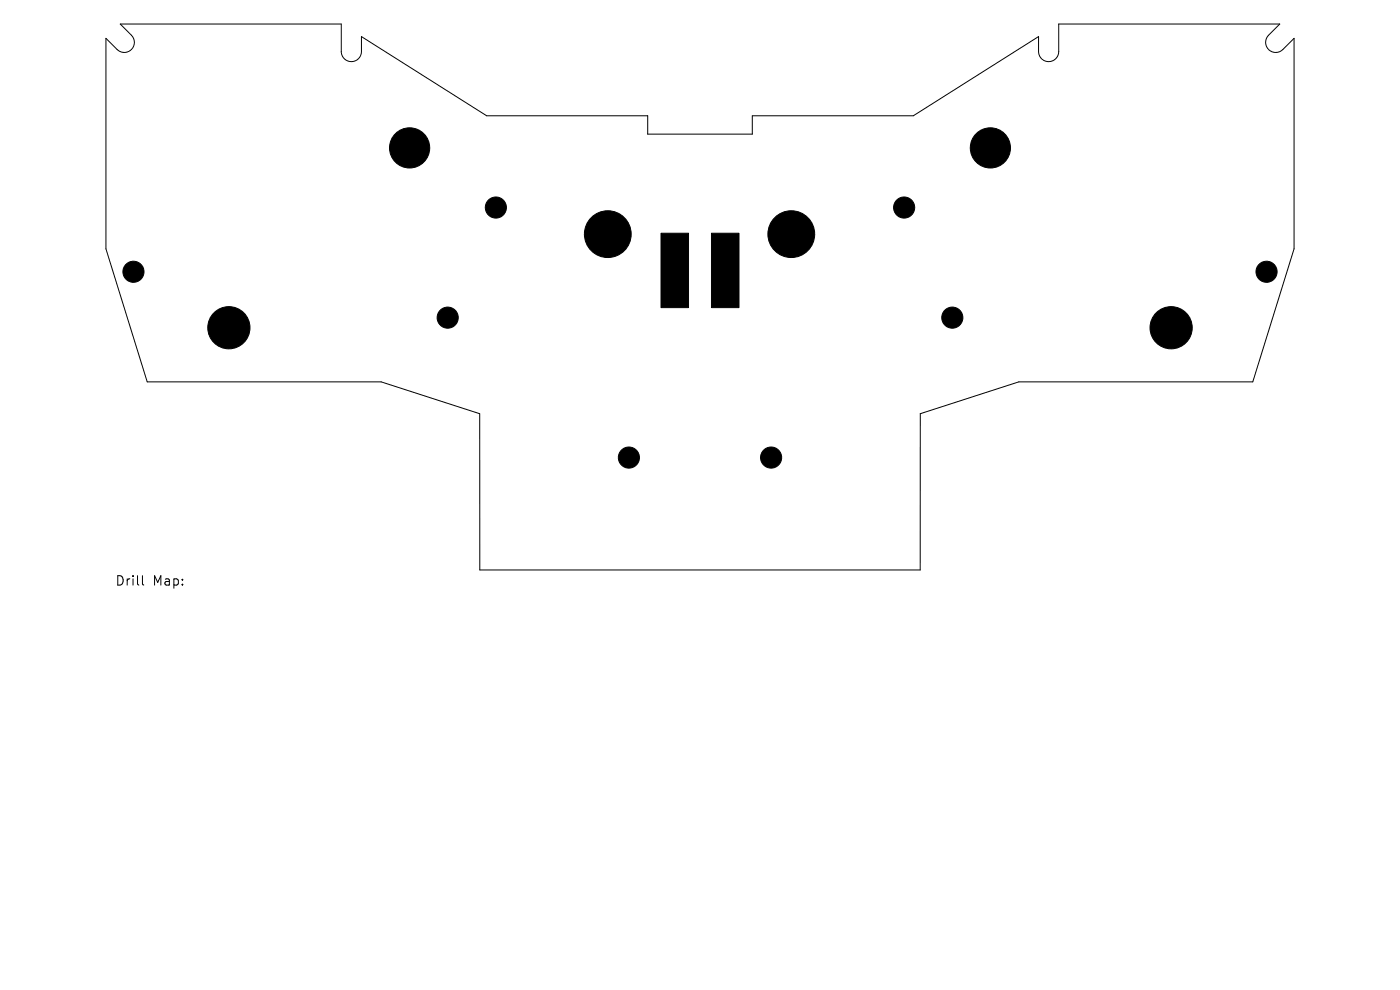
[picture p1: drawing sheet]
<svg xmlns="http://www.w3.org/2000/svg" width="297mm" height="210mm" viewBox="0 0 297 210" stroke-linecap="round" stroke-linejoin="round" font-family="sans-serif">
<defs><g id="words">
<g font-size="2.8">
<text x="24.4" y="124.5">Drill</text>
<text x="32.4" y="124.5">Map:</text>
</g>
</g></defs>
<path d="M22.5 8.1l2.4 2.4a2.14 2.14 0 0 0 3 0 2.14 2.14 0 0 0 0-3l-2.4-2.4h46.9v5.8a2.14 2.14 0 0 0 2.1 2.2 2.14 2.14 0 0 0 2.2-2.2v-3.1l26.5 16.8h34.2v3.9h22.2v-3.9h34.2l26.5-16.8v3.1a2.14 2.14 0 0 0 2.2 2.2 2.14 2.14 0 0 0 2.1-2.2v-5.8h46.9l-2.4 2.4a2.14 2.14 0 0 0 0 3 2.14 2.14 0 0 0 3.1 0l2.3-2.4v44.7l-8.7 28.2h-49.7l-20.9 6.8v33.1h-93.4v-33.1l-20.9-6.8h-49.7l-8.7-28.2zM30.2 122.1v1.7l.3 .3" fill="none" stroke="#000" stroke-width=".21"/>
<g fill="#000" stroke="#000" stroke-width=".21">
<path d="M140.2 49.5h5.9v15.8h-5.9zM150.9 49.5h5.9v15.8h-5.9z"/>
<circle cx="86.9" cy="31.4" r="4.3"/>
<circle cx="210.1" cy="31.4" r="4.3"/>
<circle cx="28.3" cy="57.6" r="2.24"/>
<circle cx="105.2" cy="44" r="2.24"/>
<circle cx="128.9" cy="49.7" r="5"/>
<circle cx="167.9" cy="49.7" r="5"/>
<circle cx="191.8" cy="44" r="2.24"/>
<circle cx="268.7" cy="57.6" r="2.24"/>
<circle cx="48.6" cy="69.5" r="4.5"/>
<circle cx="95" cy="67.4" r="2.24"/>
<circle cx="202" cy="67.4" r="2.24"/>
<circle cx="248.4" cy="69.5" r="4.5"/>
<circle cx="133.4" cy="97.1" r="2.24"/>
<circle cx="163.6" cy="97.1" r="2.24"/>
</g>
<use href="#words"/>
</svg>
